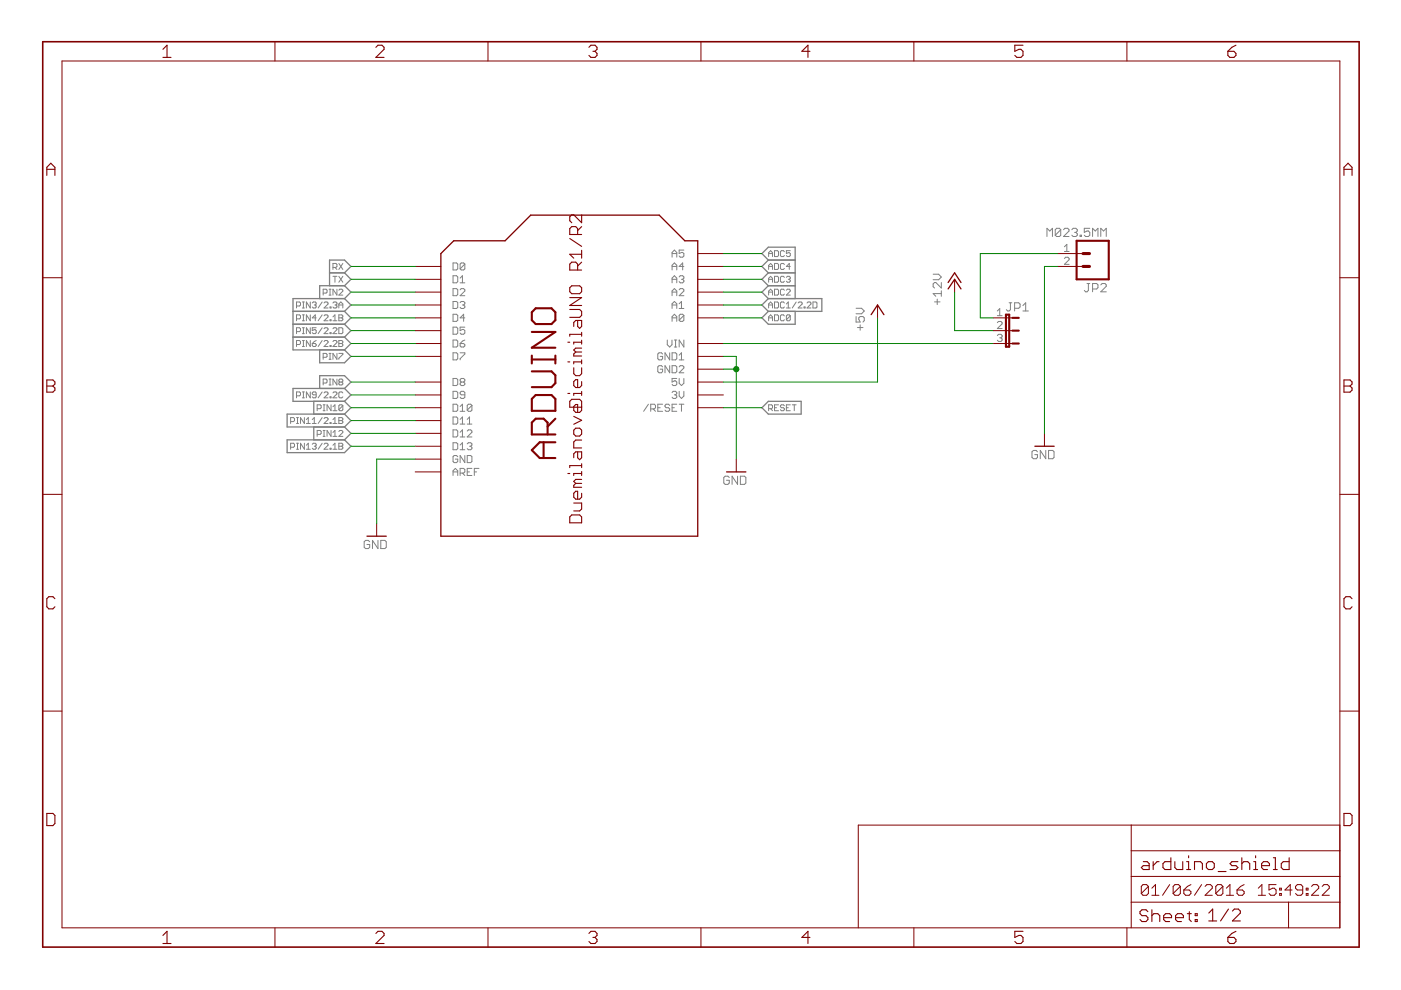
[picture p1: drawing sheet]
<svg xmlns="http://www.w3.org/2000/svg" width="297mm" height="210mm" viewBox="0 0 297 210" stroke-linecap="round" stroke-linejoin="round" font-family="sans-serif">
<g fill="none" stroke="#808080" stroke-width=".21">
<path d="M70.6 56.7h.6l.2-.2v-.4l-.2-.2h-.6v1.2M70.6 58.6h.8M71 56.7l.4 .4M71 58.6v1.2M71.8 55.9l.9 1.2M71.8 58.6l.9 1.2M72.7 55.9l-.9 1.2M72.7 58.6l-.9 1.2M96.1 55.8h.7l.2 .2v1l-.2 .2h-.7zM96.1 58.5h.7l.2 .2v1l-.2 .3h-.7zM97.6 60h1M97.6 59l.4-.5v1.5"/>
<path d="M98.6 56v1l-.3 .2h-.5l-.2-.2M98.6 56l-.3-.2h-.5l-.2 .2v1M98.6 56l-1 1M142.5 54.5v-1l.5-.5 .5 .5v1M142.5 57.2v-1l.5-.4 .5 .4v1M142.5 60v-1l.5-.5 .5 .5v1M142.5 53.8h1M142.5 56.5h1M142.5 59.2h1M144 58.7l.2-.2h.5l.3 .2v.3l-.3 .2M144.5 59.2h.2M144.7 59.2l.3 .3v.2l-.3 .3h-.5l-.2-.3"/>
<path d="M145 53h-1v.8l.7-.3 .3 .3v.5l-.3 .2h-.5l-.2-.2M145 56.5h-1l.7-.7v1.4M163 53.8h.8M163 56.5h.8M163 59.2h.8M163 54.4v-.8l.4-.5 .4 .5v.8M163 57.1v-.8l.4-.4 .4 .4v.8M163 59.8v-.8l.4-.4 .4 .4v.8M164.2 53.1h.6l.3 .3v.8l-.3 .2h-.6zM164.2 55.9h.6l.3 .2v.8l-.3 .2h-.6zM164.2 58.6h.6l.3 .2v.8l-.3 .2h-.6zM166.3 53.4l-.2-.3h-.4l-.2 .3v.8l.2 .2h.4l.2-.2"/>
<path d="M166.3 56.1l-.2-.2h-.4l-.2 .2v.8l.2 .2h.4l.2-.2M166.3 58.8l-.2-.2h-.4l-.2 .2v.8l.2 .2h.4l.2-.2M166.7 58.8l.2-.2h.4l.3 .2-.3 .4M167.1 59.2h.2M167.3 59.2l.3 .2-.3 .4h-.4l-.2-.2M167.6 56.5h-.9l.6-.6v1.2M167.6 53.1h-.9v.7l.6-.2 .3 .2v.4l-.3 .2h-.4l-.2-.2M197.8 58.1h1.2l.6 .6-.6 .6h-1.2M199.6 59.9v1.2l-1.2-1.2h-.3l-.3 .3v.6l.3 .3M222 50.1v-1.7l.6 .6 .5-.6v1.7M224.9 48.7l-.3-.3h-.6l-.3 .3v1.2M224.9 48.7v1.2l-.3 .2h-.6l-.3-.2"/>
<path d="M224.9 48.7l-1.2 1.2M225.5 48.7l.3-.3h.6l.3 .3v.3l-1.2 1.1h1.2M225.7 54.8l.2-.3h.5l.3 .3v.3l-1 .9h1M225.7 52.3l.5-.5v1.5M225.7 53.3h1M227.2 48.7l.3-.3h.6l.3 .3v.3l-.3 .3M227.8 49.3h.3M228.1 49.3l.3 .3v.3l-.3 .2h-.6l-.3-.2M229 49.9h.3v.2h-.3zM231.1 48.4h-1.2v.9l.6-.3h.3l.3 .3v.6l-.3 .2h-.6l-.3-.2M231.6 50.1v-1.7l.6 .6 .6-.6v1.7M233.4 50.1v-1.7l.6 .6 .5-.6v1.7"/>
<path d="M62.9 64.9h.6l.2-.2v-.5l-.2-.2h-.6v1.3M62.9 67.6h.6l.2-.2v-.4l-.2-.2h-.6v1.2M62.9 70.3h.6l.2-.2v-.4l-.2-.2h-.6v1.2M62.9 73h.6l.2-.2v-.4l-.2-.2h-.6v1.3M64.1 64h.4M64.1 68h.4M64.1 66.8h.4M64.1 65.3h.4M64.1 69.5h.4M64.1 70.7h.4M64.1 72.2h.4M64.1 73.5h.4"/>
<path d="M64.3 64v1.3M64.3 66.8v1.2M64.3 69.5v1.2M64.3 72.2v1.3M65.8 64v1.3l-.8-1.3v1.3M65.8 66.8v1.2l-.8-1.2v1.2M65.8 69.5v1.2l-.8-1.2v1.2M65.8 72.2v1.3l-.8-1.3v1.3M66.2 64.2l.2-.2h.4l.2 .2-.2 .5M66.2 72.8h.6l.2 .5-.2 .2h-.4l-.2-.2zM66.6 64.7h.2M66.8 64.7l.2 .2-.2 .4h-.4l-.2-.2"/>
<path d="M67 67.4h-.8l.6-.6v1.2M67 69.5h-.8v.6l.6-.2 .2 .2v.4l-.2 .2h-.4l-.2-.2M67 72.2l-.8 .6M68.3 64l-.8 1.3M68.3 66.8l-.8 1.2M68.3 69.5l-.8 1.2M68.3 72.2l-.8 1.3M68.5 62.1h.6l.2-.2v-.4l-.2-.2h-.6v1.3M68.5 75.8h.6l.2-.2v-.5l-.2-.2h-.6v1.3M68.7 64.2l.2-.2h.4l.3 .2v.3l-.9 .8h.9M68.7 72.4l.2-.2h.4l.3 .2v.2l-.9 .9h.9M68.7 67l.2-.2h.4l.3 .2v.2l-.9 .8h.9"/>
<path d="M68.7 69.7l.2-.2h.4l.3 .2v.2l-.9 .8h.9M69.8 62.6h.4M69.8 61.3h.4M69.8 74.9h.4M69.8 76.2h.4M70 67.8h.2v.2h-.2zM70 65.1h.2v.2h-.2zM70 61.3v1.3M70 70.5h.2v.2h-.2zM70 73.3h.2v.2h-.2zM70 74.9v1.3M70.6 64.2l.2-.2h.4l.2 .2-.2 .5"/>
<path d="M70.6 69.7l.2-.2h.4l.2 .2v.2l-.8 .8h.8M70.6 72.4l.2-.2h.4l.2 .2v.2l-.8 .9h.8M70.6 67.2l.4-.4v1.2M70.6 68h.8M71 64.7h.2M71.2 64.7l.2 .2-.2 .4h-.4l-.2-.2M71.4 61.3v1.3l-.8-1.3v1.3M71.4 74.9v1.3l-.8-1.3v1.3M71.8 64.7h.9M71.8 67.4h.7M71.8 72.8h.7M71.8 66.8h.7l.2 .2-.2 .4 .2 .4-.2 .2h-.7z"/>
<path d="M71.8 61.5l.3-.2h.4l.2 .2v.2l-.9 .9h.9M71.8 65.3v-.8l.5-.5 .4 .5v.8M71.8 69.5h.7l.2 .2v.8l-.2 .2h-.7zM71.8 72.2h.7l.2 .2-.2 .4 .2 .5-.2 .2h-.7zM71.8 74.9h.9v.2l-.9 .9v.2M96.1 61.2h.7l.2 .2v1l-.2 .3h-.7zM96.1 63.9h.7l.2 .3v1l-.2 .2h-.7zM96.1 66.6h.7l.2 .3v1l-.2 .2h-.7zM96.1 69.4h.7l.2 .2v1l-.2 .3h-.7zM96.1 72.1h.7l.2 .2v1l-.2 .3h-.7zM96.1 74.8h.7l.2 .3v1l-.2 .2h-.7zM97.6 72.8h.7l.3 .3v.2l-.3 .3h-.5l-.2-.3z"/>
<path d="M97.6 74.8h1v.3l-1 1v.2M97.6 61.4l.2-.2h.5l.3 .2v.3l-1 1h1M97.6 64.2l.2-.3h.5l.3 .3v.2l-.3 .3M98 64.7h.3M98.3 64.7l.3 .2v.3l-.3 .2h-.5l-.2-.2M98.6 69.4h-1v.7l.4-.3h.3l.3 .3v.5l-.3 .3h-.5l-.2-.3M98.6 67.4h-1l.7-.8v1.5M98.6 72.1l-.6 .2-.4 .5M140.5 75.1l-.3-.3h-.5l-.2 .3v1l.2 .2h.5l.3-.2v-.5h-.5M140.5 77.8l-.3-.3h-.5l-.2 .3v1l.2 .2h.5l.3-.2v-.5h-.5M141.5 72.1v1l.5 .5 .5-.5v-1M142 74.8v1.5l-1-1.5v1.5"/>
<path d="M142 77.5v1.5l-1-1.5v1.5M142.5 64.7h1M142.5 67.4h1M142.5 74.8h.7l.3 .3v1l-.3 .2h-.7zM142.5 62.7v-1l.5-.5 .5 .5v1M142.5 65.4v-1l.5-.5 .5 .5v1M142.5 68.1v-1l.5-.5 .5 .5v1M142.5 77.5h.7l.3 .3v1l-.3 .2h-.7zM142.5 61.9h1M143 73.6h.5M143 72.1h.5M143.2 72.1v1.5"/>
<path d="M144 61.4l.2-.2h.5l.3 .2v.3l-1 1h1M144 65.4h1M144 76.3h1M144 77.8l.2-.3h.5l.3 .3v.2l-1 1h1M144 64.4l.5-.5v1.5M144 75.3l.5-.5v1.5M145 66.9v1l-.3 .2h-.5l-.2-.2M145 66.9l-.3-.3h-.5l-.2 .3v1M145 72.1v1.5l-1-1.5v1.5M145 66.9l-1 1M163 64.7h.8M163 67.4h.8"/>
<path d="M163 61.9h.8M163 62.6v-.9l.4-.4 .4 .4v.9M163 65.3v-.8l.4-.5 .4 .5v.8M163 68v-.8l.4-.4 .4 .4v.8M164.2 64h.6l.3 .2v.9l-.3 .2h-.6zM164.2 61.3h.6l.3 .2v.9l-.3 .2h-.6zM164.2 66.8h.6l.3 .2v.8l-.3 .2h-.6zM166.3 64.2l-.2-.2h-.4l-.2 .2v.9l.2 .2h.4l.2-.2M166.3 61.5l-.2-.2h-.4l-.2 .2v.9l.2 .2h.4l.2-.2M166.3 67l-.2-.2h-.4l-.2 .2v.8l.2 .2h.4l.2-.2M166.7 61.5l.2-.2h.4l.3 .2v.2l-.9 .9h.9M166.7 65.3h.9"/>
<path d="M166.7 64.5l.4-.5v1.3M167.6 67l-.3-.2h-.4l-.2 .2v.8M167.6 67v.8l-.3 .2h-.4l-.2-.2M167.6 67l-.9 .8M168.8 64l-.8 1.3M169.2 64.2l.2-.2h.5l.2 .2v.3l-.9 .8h.9M170.5 65.1h.2v.2h-.2zM171.1 64.2l.2-.2h.4l.2 .2v.3l-.8 .8h.8M172.4 64h.6l.2 .2v.9l-.2 .2h-.6zM181.5 67.1v1.2h.9l-.3-.6v-.3l.3-.3h.6l.2 .3v.6l-.2 .3M181.5 65.4h1.2l.5 .5-.5 .6h-1.2M181.8 69.4h1.2"/>
<path d="M182.4 68.9v1.1M198.1 64h1.2M198.7 63.4v1.2M199.6 62.3h-1.8l.6 .5M199.6 61.7v1.1M211.5 71.1l.2-.2h.5l.3 .2v.3l-.3 .2M211.5 68.4l.2-.2h.5l.3 .2v.3l-1 1h1M211.5 65.9l.5-.5v1.5M211.5 66.9h1M212 71.6h.2M212.2 71.6l.3 .3v.2l-.3 .3h-.5l-.2-.3M214 64.2h.5"/>
<path d="M214.2 64.2v1.5l-.2 .2h-.3l-.3-.2M215.1 65.4h.9l.3-.3v-.6l-.3-.3h-.9v1.7M216.9 65.9h1.1M216.9 64.8l.6-.6v1.7M230.5 60.1h.6M230.8 60.1v1.5l-.3 .3h-.3l-.3-.3M231.6 61.3h.9l.3-.3v-.6l-.3-.3h-.9v1.8M233.4 60.4l.3-.3h.6l.2 .3v.3l-1.1 1.2h1.1M61.6 89.4h.6l.2-.2v-.4l-.2-.3h-.6v1.3M61.6 94.8h.6l.2-.2v-.4l-.2-.2h-.6v1.2M62.9 83.9h.6l.2-.2v-.4l-.2-.2h-.6v1.2M62.9 88.5h.4"/>
<path d="M62.9 89.8h.4M62.9 94h.4M62.9 95.2h.4M63.1 88.5v1.3M63.1 94v1.2M64.1 83.1h.4M64.1 84.3h.4M64.3 83.1v1.2M64.5 88.5v1.3l-.8-1.3v1.3M64.5 94v1.2l-.8-1.2v1.2M65 89.8h.8M65 89l.4-.5v1.3"/>
<path d="M65 94.4l.4-.4v1.2M65 95.2h.8M65.8 83.1v1.2l-.8-1.2v1.2M66.2 94.2l.2-.2h.4l.2 .2-.2 .4M66.2 89l.4-.5v1.3M66.2 89.8h.8M66.6 94.6h.2M66.8 94.6l.2 .2-.2 .4h-.4l-.2-.2M67 83.7h-.6l-.2-.2 .2-.4h.4l.2 .2v.8l-.2 .2h-.4l-.2-.2M67.2 86.7h.7l.2-.3v-.4l-.2-.2h-.7v1.3M67.2 92.1h.7l.2-.2v-.4l-.2-.2h-.7v1.2M68.3 83.1l-.8 1.2"/>
<path d="M68.3 88.5l-.8 1.3M68.3 94l-.8 1.2M68.5 85.8h.4M68.5 87.1h.4M68.5 81.2h.6l.2-.2v-.4l-.2-.2h-.6v1.2M68.5 91.3h.4M68.5 92.5h.4M68.7 83.3l.2-.2h.4l.3 .2v.2l-.9 .8h.9M68.7 88.8l.2-.3h.4l.3 .3v.2l-.9 .8h.9M68.7 94.2l.2-.2h.4l.3 .2v.2l-.9 .8h.9M68.7 85.8v1.3M68.7 91.3v1.2"/>
<path d="M69.8 80.4h.4M69.8 81.6h.4M70 80.4v1.2M70 84.1h.2v.2h-.2zM70 89.6h.2v.2h-.2zM70 95h.2v.2h-.2zM70.2 85.8v1.3l-.9-1.3v1.3M70.2 91.3v1.2l-.9-1.2v1.2M70.6 89l.4-.5v1.3M70.6 87.1h.8M70.6 83.3l.2-.2h.4l.2 .2v.2l-.8 .8h.8M70.6 86.2l.4-.4v1.3"/>
<path d="M70.6 91.7l.4-.4v1.2M70.6 94.4l.4-.4v1.2M70.6 89.8h.8M70.6 92.5h.8M70.6 95.2h.8M71.4 80.4v1.2l-.8-1.2v1.2M71.8 94h.7l.2 .2-.2 .4 .2 .4-.2 .2h-.7zM71.8 94.6h.7M71.8 88.5h.7l.2 .3-.2 .4 .2 .4-.2 .2h-.7zM71.8 91.5l.3-.2h.4l.2 .2v.2l-.9 .8h.9M71.8 89.2h.7M72.1 81h.4"/>
<path d="M72.1 81l-.3-.2 .3-.4h.4l.2 .2-.2 .4M72.1 81l-.3 .2 .3 .4h.4l.2-.2-.2-.4M72.7 86v.9l-.2 .2h-.4l-.3-.2M72.7 86l-.2-.2h-.4l-.3 .2v.9M72.7 83.3l-.2-.2h-.4l-.3 .2v.8l.3 .2h.4l.2-.2M72.7 86l-.9 .9M96.1 80.2h.7l.2 .3v1l-.2 .2h-.7zM96.1 83h.7l.2 .2v1l-.2 .3h-.7zM96.1 85.7h.7l.2 .3v1l-.2 .2h-.7zM96.1 88.4h.7l.2 .3v1l-.2 .2h-.7zM96.1 91.1h.7l.2 .3v1l-.2 .2h-.7zM96.1 93.9h.7l.2 .2v1l-.2 .3h-.7z"/>
<path d="M97 96.8l-.2-.2h-.5l-.2 .2v1l.2 .3h.5l.2-.3v-.5h-.5M97.6 86.2l.4-.5v1.5M97.6 88.9l.4-.5v1.5M97.6 91.7l.4-.6v1.5M97.6 94.4l.4-.5v1.5M97.6 87.2h1M97.6 89.9h1M97.6 92.6h1M97.6 95.4h1M97.8 81l-.2-.2 .2-.6h.5l.3 .3v.3l-.3 .2M97.8 81l-.2 .3 .2 .4h.5l.3-.2v-.2l-.3-.3M97.8 81h.5"/>
<path d="M98.6 83.7h-.8l-.2-.2 .2-.5h.5l.3 .2v1l-.3 .3h-.5l-.2-.3M98.6 96.6v1.5l-1-1.5v1.5M99.1 96.6h.7l.3 .2v1l-.3 .3h-.7zM99.1 91.4l.2-.3h.5l.3 .3v.3l-1 .9h1M99.1 94.1l.2-.2h.5l.3 .2v.3l-.3 .2M99.1 89.9h1M99.1 88.9l.4-.5v1.5M99.5 94.6h.3M99.8 94.6l.3 .3v.2l-.3 .3h-.5l-.2-.3M100.1 86v1l-.3 .2h-.5l-.2-.2M100.1 86l-.3-.3h-.5l-.2 .3v1M100.1 99.3h-1v1.5h1"/>
<path d="M100.1 86l-1 1M101.6 99.3h-1v1.5M137.5 85.7l-1 1.5M138 86.7h.7l.3-.3v-.4l-.3-.3h-.7v1.5M138.5 86.7l.5 .5M139.5 86.4h.5M140.5 85.7h-1v1.5h1M142 86l-.3-.3h-.5l-.2 .5 .2 .2h.5l.3 .3v.3l-.3 .2h-.5l-.2-.2M142.5 83.2l.2-.2h.5l.3 .2v.3l-.3 .2M142.5 86.4h.5M143 83.7h.2M143.2 83.7l.3 .3v.2l-.3 .3h-.5l-.2-.3"/>
<path d="M143.5 80.2h-1v.8l.5-.2h.2l.3 .2v.5l-.3 .2h-.5l-.2-.2M143.5 85.7h-1v1.5h1M144 85.7h1M144 80.2v1.1l.5 .4 .5-.4v-1.1M144 83v1l.5 .5 .5-.5v-1M144.5 85.7v1.5M163 86.7h.6l.2-.3v-.4l-.2-.2h-.6v1.3M163.4 86.7l.4 .4M164.2 86.4h.4M165.1 85.8h-.9v1.3h.9M166.3 86l-.2-.2h-.4l-.2 .2 .2 .4h.4l.2 .3-.2 .4h-.4l-.2-.2M166.7 86.4h.4"/>
<path d="M167.6 85.8h-.9v1.3h.9M168 85.8h.8M168.4 85.8v1.3M220 95.8l-.3-.3h-.6l-.3 .3v1.2l.3 .3h.6l.3-.3v-.6h-.6M221.7 95.5v1.8l-1.1-1.8v1.8M222.3 95.5h.9l.3 .3v1.2l-.3 .3h-.9zM78.4 114.9l-.3-.3h-.6l-.3 .3v1.1l.3 .3h.6l.3-.3v-.6h-.6M80.1 114.6v1.7l-1.1-1.7v1.7M80.7 114.6h.9l.3 .3v1.1l-.3 .3h-.9zM96.1 100.8v-1l.4-.5 .5 .5v1M96.1 100.1h.9M97.6 100.3h.7l.3-.2v-.5l-.3-.3h-.7v1.5"/>
<path d="M98 100.3l.6 .5M99.1 100.1h.4M100.6 100.1h.4M154.6 101.2l-.3-.2h-.5l-.3 .2v1.2l.3 .3h.5l.3-.3v-.6h-.6M156.4 101v1.7l-1.2-1.7v1.7M157 101h.8l.3 .2v1.2l-.3 .3h-.8z"/>
</g>
<g fill="none" stroke="#808080" stroke-width=".28">
<path d="M69.9 57.8h3.1M73 57.8l1.4-1.3-1.4-1.4h-3.1v5.5M73 57.8l1.4 1.4-1.4 1.4M162.9 57.8h5.7M162.9 55.1h5.7M162.9 55.1l-1.4-1.3 1.4-1.4h5.7v10.9M162.9 57.8l-1.4 1.4 1.4 1.4M162.9 55.1l-1.4 1.4 1.4 1.3M62.1 66h10.9M62.1 68.7h10.9M62.1 71.5h10.9M67.8 74.2v2.7h5.2l1.4-1.3-1.4-1.4"/>
<path d="M73 60.6h-5.2v2.7M73 63.3h-10.9v10.9h10.9M73 60.6l1.4 1.3-1.4 1.4M73 63.3l1.4 1.4-1.4 1.3M73 66l1.4 1.4-1.4 1.3M73 68.7l1.4 1.4-1.4 1.4M73 71.5l1.4 1.3-1.4 1.4M162.9 60.6h5.7M162.9 66l-1.4 1.4 1.4 1.3h5.7v-2.7M162.9 63.3h11.3v2.7h-11.3M162.9 63.3l-1.4 1.4 1.4 1.3M162.9 60.6l-1.4 1.3 1.4 1.4"/>
<path d="M60.9 93.3h12.1l1.4 1.3-1.4 1.4h-12.1zM66.5 85.1v2.7M66.5 90.5v2.8M67.8 82.4v-2.7h5.2l1.4 1.3-1.4 1.4M73 82.4h-10.9v2.7h10.9M73 87.8h-12.1v2.7h12.1M73 82.4l1.4 1.3-1.4 1.4M73 85.1l1.4 1.3-1.4 1.4M73 87.8l1.4 1.4-1.4 1.3M73 90.5l1.4 1.4-1.4 1.4M161.5 86.4l1.4-1.3h7v2.7h-7z"/>
</g>
<path d="M93.5 53.8l2.7-2.7h10.9l5.4-5.5h27.3l5.4 5.5h2.7v62.6h-54.4zM201 59.9l1.4-2.1 1.4 2.1M184.7 66.7l1.4-2 1.3 2M201 61.3l1.4-2.1 1.4 2.1M219.4 94.6h4.1M77.8 113.7h4.1M154.1 100.1h4" fill="none" stroke="#800000" stroke-width=".28"/>
<g fill="none" stroke="#800000" stroke-width=".44">
<path d="M228.3 51.1h6.8v8.1h-6.8zM112.8 75.4v1.7M112.8 78.7h4.1l.9 .9v1.6l-.9 .9h-4.1M112.8 76.2h5M112.8 70.4h5l-5 3.3h5M113.6 65.4h3.3l.9 .8v1.7l-.9 .8h-3.3l-.8-.8v-1.7zM117.8 75.4v1.7M213.3 66.7h.7v6.8h-.7zM214.7 72.8h1.3M214.7 70.1h1.3M214.7 67.4h1.3M112.8 84.6l.8-.8h3.3l.9 .8v2.5h-5z"/>
<path d="M115.3 93.8v3.3M116.1 92.1v-2.5l-.8-.8h-1.7l-.8 .8v2.5h5M117.8 93.8h-3.4l-1.6 1.6 1.6 1.7h3.4M117.8 88.8l-1.7 1.6"/>
</g>
<g fill="none" stroke="#800000" stroke-width=".23">
<path d="M34.5 10.5l.9-.9v2.6M34.5 12.2h1.8M79.7 10l.4-.4h.9l.4 .4v.5l-1.7 1.7h1.7M124.9 10l.4-.4h.9l.4 .4v.5l-.4 .4M125.7 10.9h.5M126.2 10.9l.4 .4v.4l-.4 .5h-.9l-.4-.5M171.7 10.9h-1.7l1.3-1.3v2.6M216.9 9.6h-1.7v1.3l.8-.4h.5l.4 .4v.8l-.4 .5h-.9l-.4-.5M260.3 10.9h1.3l.4 .4v.4l-.4 .5h-.8l-.5-.5zM262 9.6l-.8 .4-.9 .9M9.9 37.2v-1.7l.9-.9 .8 .9v1.7M9.9 35.9h1.7"/>
<path d="M284.9 35.9h1.8M284.9 37.2v-1.7l.9-.9 .9 .9v1.7M120.8 50.6l2.5 1.6M122.5 49.7v-1.2l-.4-.5h-.9l-.4 .5v1.2h2.5M122.5 57.3v-1.3l-.4-.4h-.9l-.4 .4v1.3h2.5M123.3 45.6v1.6l-1.7-1.6h-.4l-.4 .4v.8l.4 .4M123.3 53.1v1.6M123.3 55.6l-.8 .8M123.3 53.9h-2.5l.8 .8M123.3 48l-.8 .9M120.4 76.7h.4M120.4 72.6h.4"/>
<path d="M120.8 61l.4-.4h1.7l.4 .4v.8l-.4 .5h-1.7l-.4-.5zM120.8 65.6h2.1l.4 .4v.9l-.4 .4h-2.1M120.8 63.1h2.5l-2.5 1.7h2.5M121.6 78v1.2l.5 .5h.8l.4-.5v-1.2M122.1 74.6l-.5 .5v.4h1.7M122.1 74.6h1.2M122.5 67.9v1.3l.4 .4 .4-.4v-1.3h-1.2l-.5 .5v.8M123.3 70.5v.8M123.3 72.1v.9M123.3 76.3v.9M123.3 70.9h-2.5v.4M123.3 72.6h-1.7v.4"/>
<path d="M123.3 76.7h-1.7v.5M123.3 73.8h-1.2l-.5 .4 .5 .4M9.9 80.6h1.3l.4 .4v.4l-.4 .5 .4 .4v.4l-.4 .4h-1.3zM9.9 81.9h1.3M120.4 83.4h.4M121.6 91.2l.5-.4h.8l.4 .4v.8l-.4 .5h-.8l-.5-.5zM121.6 88.3l1.7 .8-1.7 .9M122.5 95.8v1.2l.4 .5 .4-.5v-1.2h-1.2l-.5 .4v.8M123.3 80.9v.8l-.4 .5h-.8l-.5-.5v-.8l.5-.4h.4v1.7M123.3 83v.8M123.3 86.3h-2.5v-1.2l.4-.4h1.7l.4 .4v1.9l-.4 .4h-.8l-.5-.4v-.8l.5-.4h.4v1.6M123.3 98.3v.8"/>
<path d="M123.3 100v.8M123.3 98.7h-2.5v.4M123.3 83.4h-1.7v.4M123.3 93.3h-1.2l-.5 .4v1.3h1.7M284.9 80.6h1.3l.5 .4v.4l-.5 .5 .5 .4v.4l-.5 .4h-1.3zM284.9 81.9h1.3M120.4 100.4h.4M120.8 109.6l.4-.4h1.7l.4 .4v1.2h-2.5zM121.6 106.7h1.7v1.2l-.4 .4h-1.3M122.1 102.5l-.5 .4v.4h1.7M122.1 102.5h1.2M123.3 104.6v.8l-.4 .4h-.8l-.5-.4v-.8l.5-.4h.4v1.6"/>
<path d="M123.3 100.4h-1.7v.4M123.3 101.6h-1.2l-.5 .5 .5 .4M11.6 126.9l-.4-.4h-.8l-.5 .4v1.8l.5 .4h.8l.4-.4M286.7 126.9l-.5-.4h-.8l-.5 .4v1.8l.5 .4h.8l.5-.4M9.9 172.5h1.3l.4 .4v1.7l-.4 .4h-1.3zM284.9 172.5h1.3l.5 .4v1.7l-.5 .4h-1.3zM34.5 198.3l.9-.8v2.5M79.7 197.9l.4-.4h.9l.4 .4v.4l-1.7 1.7h1.7M124.9 197.9l.4-.4h.9l.4 .4v.4l-.4 .5M125.7 198.8h.5M126.2 198.8l.4 .4v.4l-.4 .4h-.9l-.4-.4M171.7 198.8h-1.7l1.3-1.3v2.5"/>
<path d="M216.9 197.5h-1.7v1.3l.8-.5h.5l.4 .5v.8l-.4 .4h-.9l-.4-.4M242.4 182.7h.8l.4 .4v1.3h-1.2l-.4-.5 .4-.4h1.2M243.4 193.3l-.4-.4h-.9l-.4 .4v.4l.4 .4h.9l.4 .5v.4l-.4 .4h-.9l-.4-.4M244.2 192.9v2.5M244.2 194.1l.4-.4h.9l.4 .4v1.3M244.5 182.7v1.7M245.7 182.7h-.4l-.8 .8M246.7 194.6h1.7v-.5l-.4-.4h-.9l-.4 .4v.9l.4 .4h.9M248.2 181.9v2.5h-1.2l-.4-.5v-.8l.4-.4h1.2M249.1 182.7v1.2l.4 .5h1.3v-1.7M249.2 194.6h1.7v-.5l-.4-.4h-.8l-.5 .4v.9l.5 .4h.8M251.6 182.7h.4v1.7"/>
<path d="M251.6 184.4h.8M251.7 193.7h.9M252 181.4v.5M252.2 193.3v1.7l.4 .4M253.3 184.4v-1.7h1.2l.4 .4v1.3M253.4 193.7h.4v.4h-.4zM253.4 195h.4v.4h-.4zM255.8 183.1l.4-.4h.8l.5 .4v.8l-.5 .5h-.8l-.4-.5zM256.3 193.6l.8-.9v2.6M256.3 195.3h1.7M258.3 184.8h1.6M260.3 198.8h1.3l.4 .4v.4l-.4 .4h-.8l-.5-.4z"/>
<path d="M260.5 192.7l-1.7 2.6M261.3 193.2l.4-.5h.9l.4 .5v.4l-1.7 1.7h1.7M262 197.5l-.8 .4-.9 .9M262.5 182.7h-1.3l-.4 .4 .4 .4h.8l.5 .4-.5 .5h-1.2M263.3 183.1l.4-.4h.8l.5 .4v1.3M263.3 181.9v2.5M265.8 182.7h.4v1.7M265.8 184.4h.8M266.2 181.4v.5M267.5 183.5h1.7v-.4l-.5-.4h-.8l-.4 .4v.8l.4 .5h.8M270 184.4h.8M270 181.9h.4v2.5"/>
<path d="M273.3 181.9v2.5h-1.2l-.4-.5v-.8l.4-.4h1.2M34.5 200h1.8"/>
</g>
<g fill="none" stroke="#800000" stroke-width=".21">
<path d="M13.1 12.9h271v183.8h-271zM58.3 8.8v4.1M103.5 8.8v4.1M148.6 8.8v4.1M193.8 8.8v4.1M238.9 8.8v4.1M9.1 58.9h4M88 56.5h5.5M88 59.2h5.5M147.9 56.5h5.5M147.9 59.2h5.5M147.9 53.8h5.5"/>
<path d="M202.4 59.2v2.7M224.2 56.5h5.4M224.2 53.8h5.4M284.1 58.9h4.1M88 61.9h5.5M88 64.7h5.5M88 67.4h5.5M88 70.1h5.5M88 72.8h5.5M88 75.6h5.5M147.9 61.9h5.5M147.9 64.7h5.5"/>
<path d="M147.9 67.4h5.5M147.9 72.8h5.5M147.9 75.6h5.5M147.9 78.3h5.5M186.1 64.7v2.7M210.6 67.4h4.1M210.6 70.1h4.1M210.6 72.8h4.1M88 81h5.5M88 83.7h5.5M88 86.4h5.5M88 89.2h5.5"/>
<path d="M88 91.9h5.5M88 94.6h5.5M88 97.3h5.5M147.9 81h5.5M147.9 83.7h5.5M147.9 86.4h5.5M156.1 97.3v2.8M221.4 91.9v2.7M9.1 104.8h4M79.9 111v2.7M88 100.1h5.5M284.1 104.8h4.1"/>
<path d="M9.1 150.8h4M284.1 150.8h4.1M239.8 174.9v21.8M284.1 174.9h-102.1v21.8M58.3 196.7v4.1M103.5 196.7v4.1M148.6 196.7v4.1M193.8 196.7v4.1M238.9 196.7v4.1M239.8 191.3h44.3M239.8 185.8h44.3M239.8 180.4h44.3"/>
<path d="M243.5 187.9l-.4-.3h-.8l-.3 .3v1.5M243.5 187.9v1.5l-.4 .4h-.8l-.3-.4M243.5 187.9l-1.5 1.5M244.2 189.8h1.5M244.2 188.3l.8-.7v2.2M248 187.6l-1.5 2.2M250.3 187.9l-.4-.3h-.8l-.4 .3v1.5M250.3 187.9v1.5l-.4 .4h-.8l-.4-.4M250.3 187.9l-1.6 1.5M251 188.7h1.1l.4 .4v.3l-.4 .4h-.7l-.4-.4zM252.5 187.6l-.7 .3-.8 .8M254.8 187.6l-1.5 2.2"/>
<path d="M255.5 187.9l.4-.3h.7l.4 .3v.4l-1.5 1.5h1.5M259.3 187.9l-.4-.3h-.8l-.3 .3v1.5M259.3 187.9v1.5l-.4 .4h-.8l-.3-.4M259.3 187.9l-1.5 1.5M260 189.8h1.5M260 188.3l.8-.7v2.2M262.3 188.7h1.1l.4 .4v.3l-.4 .4h-.7l-.4-.4zM263.8 187.6l-.8 .3-.7 .8M266.8 189.8h1.5M266.8 188.3l.7-.7v2.2M270.6 187.6h-1.6v1.1l.8-.4h.4l.4 .4v.7l-.4 .4h-.8l-.4-.4M271.3 189.4h.4v.4h-.4z"/>
<path d="M271.3 188.3h.4v.4h-.4zM273.2 191.3v5.4M273.9 188.7h-1.5l1.2-1.1v2.2M276.2 188.7h-1.1l-.4-.4v-.4l.4-.3h.7l.4 .3v1.5l-.4 .4h-.7l-.4-.4M276.9 189.4h.4v.4h-.4zM276.9 188.3h.4v.4h-.4zM278.1 187.9l.3-.3h.8l.4 .3v.4l-1.5 1.5h1.5M280.3 187.9l.4-.3h.8l.3 .3v.4l-1.5 1.5h1.5"/>
</g>
<path d="M9.1 8.8h279.1v192h-279.1z" fill="none" stroke="#800000" stroke-width=".34"/>
<path d="M229.6 56.5h1.4M229.6 53.8h1.4" fill="none" stroke="#800000" stroke-width=".66"/>
<g fill="none" stroke="#008000" stroke-width=".21">
<path d="M74.4 56.5h13.6M74.4 59.2h13.6M153.4 56.5h8.1M153.4 59.2h8.1M153.4 53.8h8.1M224.2 56.5h-2.8v35.4M224.2 53.8h-16.4v13.6h2.8M74.4 67.4h13.6M74.4 64.7h13.6M74.4 61.9h13.6M74.4 70.1h13.6M74.4 72.8h13.6"/>
<path d="M74.4 75.6h13.6M153.4 67.4h8.1M153.4 64.7h8.1M153.4 61.9h8.1M153.4 72.8h57.2M153.4 75.6h2.7v21.7M153.4 78.3h2.7M186.1 67.4v13.6h-32.7M202.4 61.9v8.2h8.2M74.4 86.4h13.6M74.4 81h13.6M74.4 83.7h13.6"/>
<path d="M74.4 89.2h13.6M74.4 91.9h13.6M74.4 94.6h13.6M88 97.3h-8.1v13.7M153.4 86.4h8.1"/>
</g>
<circle cx="156.1" cy="78.3" r=".55" fill="#008000" stroke="#008000" stroke-width=".21"/>
</svg>
